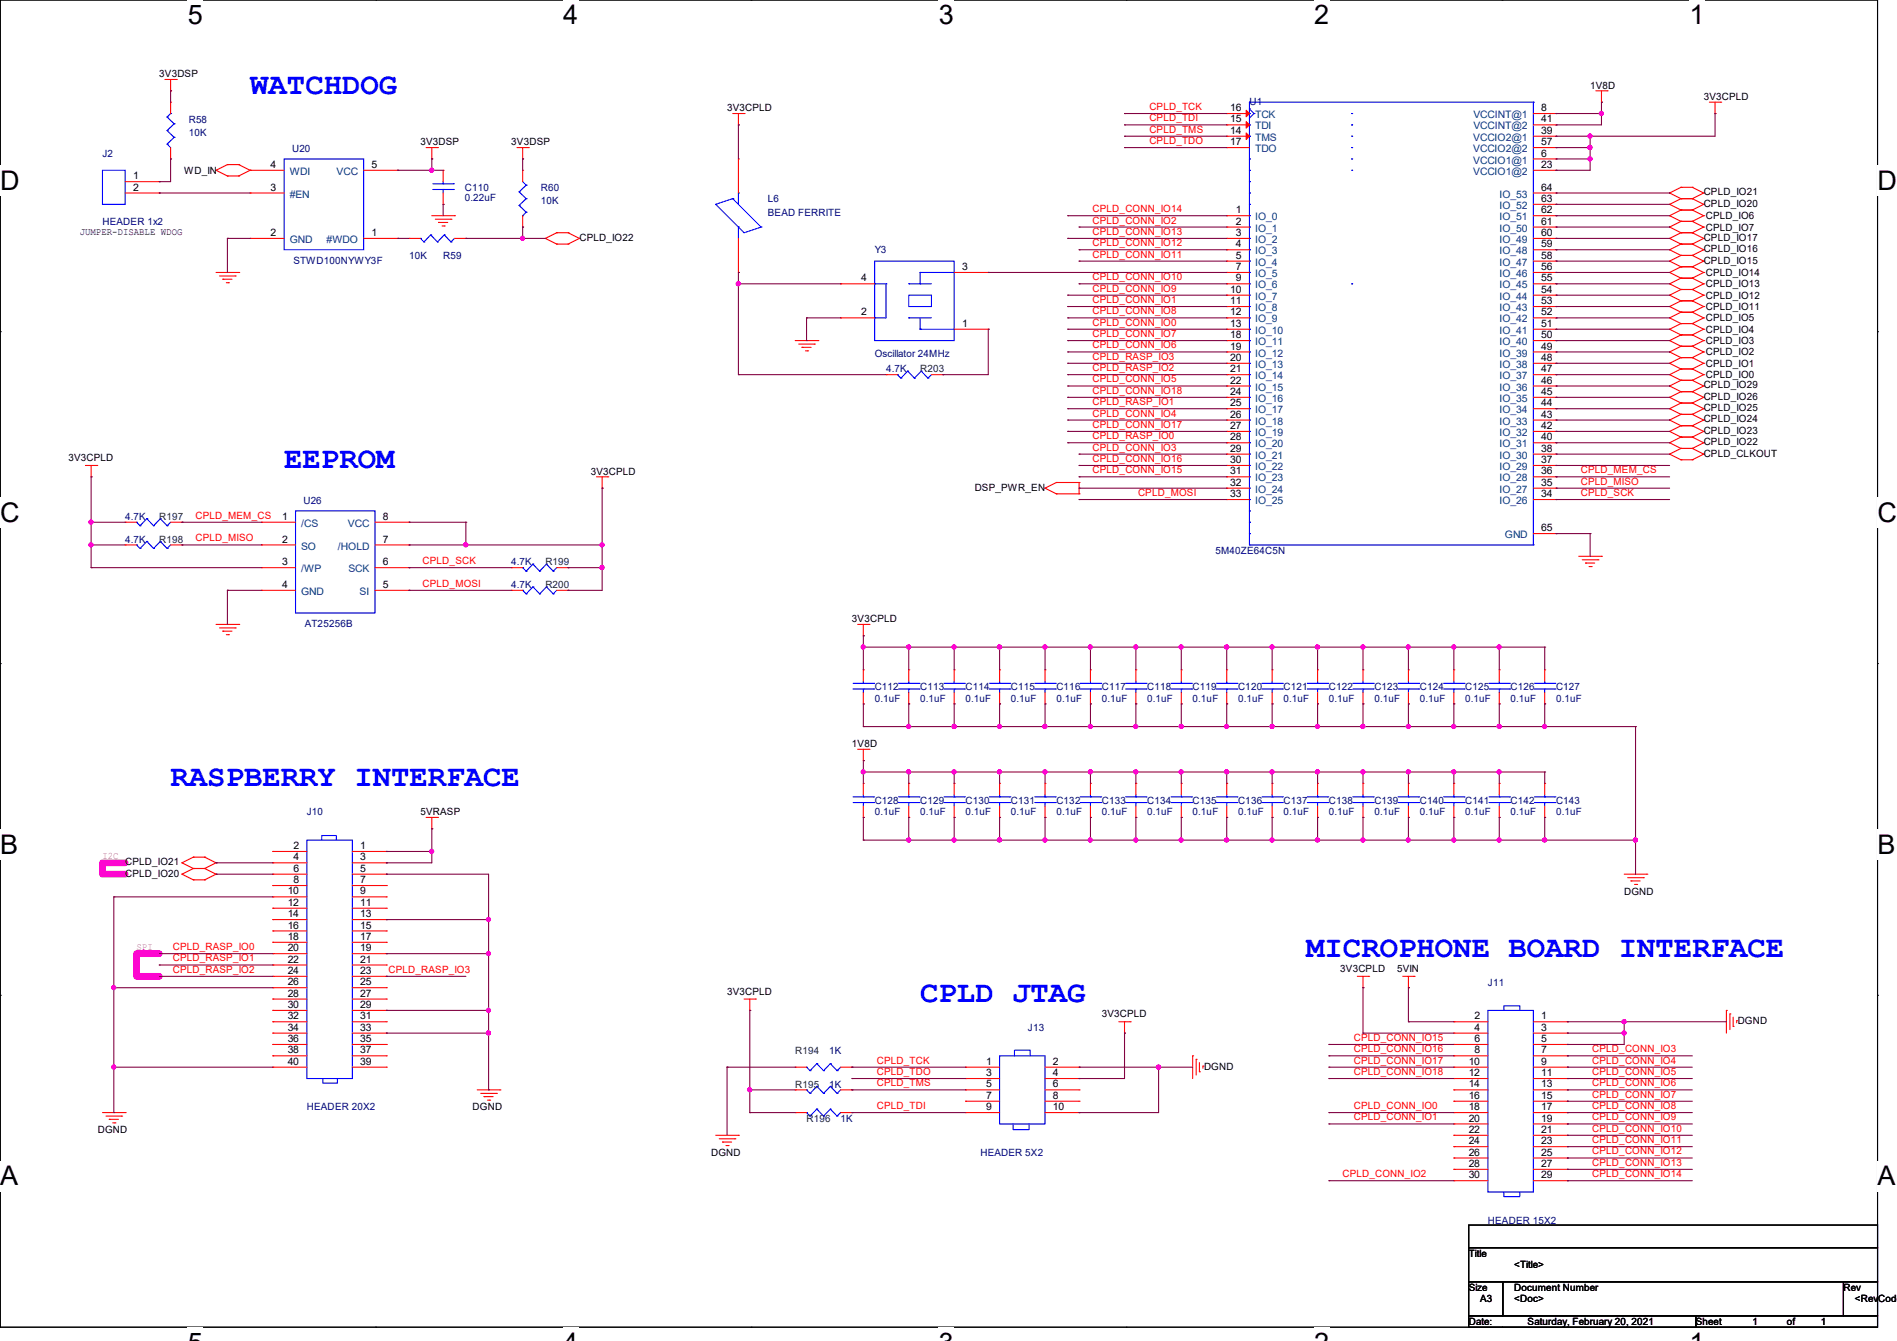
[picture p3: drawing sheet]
<svg xmlns="http://www.w3.org/2000/svg" width="297mm" height="210mm" viewBox="0 0 297 210" stroke-linecap="round" stroke-linejoin="round" font-family="sans-serif">
<defs><g id="words">
<g font-size="4.8" fill="#00f">
<text x="39.2" y="14.7">WATCHDOG</text>
<text x="44.5" y="73.4">EEPROM</text>
<text x="26.7" y="123.1">RASPBERRY INTERFACE</text>
<text x="204.5" y="149.8">MICROPHONE BOARD INTERFACE</text>
<text x="144.1" y="156.9">CPLD JTAG</text>
</g>
<g font-size="4.2">
<text x="29.4" y="3.8">5</text>
<text x="88.2" y="3.8">4</text>
<text x="147" y="3.8">3</text>
<text x="205.7" y="3.8">2</text>
<text x="264.5" y="3.8">1</text>
<text x="0" y="29.8">D</text>
<text x="294" y="29.8">D</text>
<text x="0" y="81.7">C</text>
<text x="294" y="81.7">C</text>
<text x="0" y="133.7">B</text>
<text x="294" y="133.7">B</text>
<text x="0" y="185.6">A</text>
<text x="294" y="185.6">A</text>
</g>
<g font-size="1.6">
<text x="24.9" y="12.1">3V3DSP</text>
<text x="113.8" y="17.4">3V3CPLD</text>
<text x="192.6" y="17.4">16</text>
<text x="241.3" y="17.4">8</text>
<text x="249" y="13.9">1V8D</text>
<text x="266.7" y="15.7">3V3CPLD</text>
<text x="65.8" y="22.8">3V3DSP</text>
<text x="80.1" y="22.8">3V3DSP</text>
<text x="192.6" y="21">14</text>
<text x="192.6" y="19.2">15</text>
<text x="192.6" y="22.7">17</text>
<text x="241.3" y="21">39</text>
<text x="241.3" y="19.2">41</text>
<text x="241.3" y="22.7">57</text>
<text x="20.8" y="28.1">1</text>
<text x="20.8" y="29.8">2</text>
<text x="28.8" y="27.2">WD_IN</text>
<text x="42.4" y="26.3">4</text>
<text x="42.4" y="29.8">3</text>
<text x="58.2" y="26.3">5</text>
<text x="241.3" y="24.5">6</text>
<text x="241.3" y="26.3">23</text>
<text x="241.3" y="29.8">64</text>
<text x="193.5" y="33.4">1</text>
<text x="193.5" y="35.2">2</text>
<text x="241.3" y="35.2">61</text>
<text x="241.3" y="33.4">62</text>
<text x="241.3" y="31.6">63</text>
<text x="266.7" y="30.6">CPLD_IO21</text>
<text x="266.7" y="32.4">CPLD_IO20</text>
<text x="267.1" y="34.3">CPLD_IO6</text>
<text x="12.5" y="36.8">JUMPER-DISABLE WDOG</text>
<text x="42.4" y="37">2</text>
<text x="58.2" y="37">1</text>
<text x="90.7" y="37.7">CPLD_IO22</text>
<text x="193.5" y="37">3</text>
<text x="193.5" y="38.7">4</text>
<text x="193.5" y="40.5">5</text>
<text x="241.3" y="40.5">58</text>
<text x="241.3" y="38.7">59</text>
<text x="241.3" y="37">60</text>
<text x="266.7" y="37.7">CPLD_IO17</text>
<text x="266.7" y="41.3">CPLD_IO15</text>
<text x="266.7" y="39.5">CPLD_IO16</text>
<text x="267.1" y="36.1">CPLD_IO7</text>
<text x="134.8" y="44.1">4</text>
<text x="150.6" y="42.3">3</text>
<text x="192.6" y="45.8">10</text>
<text x="192.6" y="47.6">11</text>
<text x="193.5" y="42.3">7</text>
<text x="193.5" y="44.1">9</text>
<text x="241.3" y="47.6">53</text>
<text x="241.3" y="45.8">54</text>
<text x="241.3" y="44.1">55</text>
<text x="241.3" y="42.3">56</text>
<text x="267.1" y="46.8">CPLD_IO12</text>
<text x="267.1" y="45">CPLD_IO13</text>
<text x="267.1" y="43.2">CPLD_IO14</text>
<text x="134.8" y="49.4">2</text>
<text x="150.6" y="51.2">1</text>
<text x="192.6" y="49.4">12</text>
<text x="192.6" y="51.2">13</text>
<text x="192.6" y="53">18</text>
<text x="241.3" y="53">50</text>
<text x="241.3" y="51.2">51</text>
<text x="241.3" y="49.4">52</text>
<text x="267.1" y="48.6">CPLD_IO11</text>
<text x="267.1" y="52.1">CPLD_IO4</text>
<text x="267.1" y="50.3">CPLD_IO5</text>
<text x="267.1" y="53.9">CPLD_IO3</text>
<text x="192.6" y="54.7">19</text>
<text x="192.6" y="56.5">20</text>
<text x="192.6" y="58.3">21</text>
<text x="241.3" y="58.3">47</text>
<text x="241.3" y="56.5">48</text>
<text x="241.3" y="54.7">49</text>
<text x="267.1" y="59.2">CPLD_IO0</text>
<text x="267.1" y="57.4">CPLD_IO1</text>
<text x="267.1" y="55.7">CPLD_IO2</text>
<text x="192.6" y="60.1">22</text>
<text x="192.6" y="61.8">24</text>
<text x="192.6" y="63.6">25</text>
<text x="192.6" y="65.4">26</text>
<text x="241.3" y="65.4">43</text>
<text x="241.3" y="63.6">44</text>
<text x="241.3" y="61.8">45</text>
<text x="241.3" y="60.1">46</text>
<text x="266.7" y="60.8">CPLD_IO29</text>
<text x="266.7" y="62.6">CPLD_IO26</text>
<text x="266.7" y="64.4">CPLD_IO25</text>
<text x="192.6" y="67.2">27</text>
<text x="192.6" y="69">28</text>
<text x="192.6" y="70.7">29</text>
<text x="241.3" y="70.7">38</text>
<text x="241.3" y="69">40</text>
<text x="241.3" y="67.2">42</text>
<text x="266.7" y="71.5">CPLD_CLKOUT</text>
<text x="266.7" y="69.7">CPLD_IO22</text>
<text x="266.7" y="67.9">CPLD_IO23</text>
<text x="266.7" y="66.2">CPLD_IO24</text>
<text x="10.7" y="72.2">3V3CPLD</text>
<text x="92.5" y="74.3">3V3CPLD</text>
<text x="152.6" y="76.8">DSP_PWR_EN</text>
<text x="192.6" y="72.5">30</text>
<text x="192.6" y="74.3">31</text>
<text x="192.6" y="76.1">32</text>
<text x="192.6" y="77.9">33</text>
<text x="241.3" y="77.9">34</text>
<text x="241.3" y="76.1">35</text>
<text x="241.3" y="74.3">36</text>
<text x="241.3" y="72.5">37</text>
<text x="44.2" y="81.4">1</text>
<text x="59.9" y="81.4">8</text>
<text x="241.3" y="83.2">65</text>
<text x="44.2" y="85">2</text>
<text x="44.2" y="88.5">3</text>
<text x="59.9" y="88.5">6</text>
<text x="59.9" y="85">7</text>
<text x="44.2" y="92.1">4</text>
<text x="59.9" y="92.1">5</text>
<text x="133.4" y="97.4">3V3CPLD</text>
<text x="133.4" y="117">1V8D</text>
<text x="65.8" y="127.7">5VRASP</text>
<text x="19.6" y="137.3">CPLD_IO20</text>
<text x="19.6" y="135.5">CPLD_IO21</text>
<text x="45.9" y="133">2</text>
<text x="45.9" y="134.7">4</text>
<text x="45.9" y="136.5">6</text>
<text x="56.4" y="133">1</text>
<text x="56.4" y="134.7">3</text>
<text x="56.4" y="136.5">5</text>
<text x="45" y="140.1">10</text>
<text x="45" y="141.9">12</text>
<text x="45" y="143.6">14</text>
<text x="45.9" y="138.3">8</text>
<text x="56.4" y="138.3">7</text>
<text x="56.4" y="140.1">9</text>
<text x="56.4" y="141.9">11</text>
<text x="56.4" y="143.6">13</text>
<text x="254.3" y="140.1">DGND</text>
<text x="45" y="145.4">16</text>
<text x="45" y="147.2">18</text>
<text x="45" y="149">20</text>
<text x="56.4" y="145.4">15</text>
<text x="56.4" y="147.2">17</text>
<text x="56.4" y="149">19</text>
<text x="45" y="150.8">22</text>
<text x="45" y="152.5">24</text>
<text x="45" y="154.3">26</text>
<text x="56.4" y="150.8">21</text>
<text x="56.4" y="152.5">23</text>
<text x="56.4" y="154.3">25</text>
<text x="113.8" y="155.8">3V3CPLD</text>
<text x="209.8" y="152.2">3V3CPLD</text>
<text x="218.7" y="152.2">5VIN</text>
<text x="45" y="156.1">28</text>
<text x="45" y="157.9">30</text>
<text x="45" y="159.6">32</text>
<text x="45" y="161.4">34</text>
<text x="56.4" y="156.1">27</text>
<text x="56.4" y="157.9">29</text>
<text x="56.4" y="159.6">31</text>
<text x="56.4" y="161.4">33</text>
<text x="172.5" y="159.3">3V3CPLD</text>
<text x="230.8" y="159.6">2</text>
<text x="230.8" y="161.4">4</text>
<text x="241.3" y="159.6">1</text>
<text x="241.3" y="161.4">3</text>
<text x="272.1" y="160.4">DGND</text>
<text x="45" y="163.2">36</text>
<text x="45" y="165">38</text>
<text x="45" y="166.8">40</text>
<text x="56.4" y="163.2">35</text>
<text x="56.4" y="165">37</text>
<text x="56.4" y="166.8">39</text>
<text x="154.4" y="166.8">1</text>
<text x="164.8" y="166.8">2</text>
<text x="188.5" y="167.5">DGND</text>
<text x="230" y="166.8">10</text>
<text x="230.8" y="163.2">6</text>
<text x="230.8" y="165">8</text>
<text x="241.3" y="163.2">5</text>
<text x="241.3" y="165">7</text>
<text x="241.3" y="166.8">9</text>
<text x="74" y="173.9">DGND</text>
<text x="154.4" y="168.5">3</text>
<text x="154.4" y="170.3">5</text>
<text x="154.4" y="172.1">7</text>
<text x="154.4" y="173.9">9</text>
<text x="164.8" y="168.5">4</text>
<text x="164.8" y="170.3">6</text>
<text x="164.8" y="172.1">8</text>
<text x="164.8" y="173.9">10</text>
<text x="230" y="168.5">12</text>
<text x="230" y="170.3">14</text>
<text x="230" y="172.1">16</text>
<text x="230" y="173.9">18</text>
<text x="241.3" y="168.5">11</text>
<text x="241.3" y="170.3">13</text>
<text x="241.3" y="172.1">15</text>
<text x="241.3" y="173.9">17</text>
<text x="15.3" y="177.5">DGND</text>
<text x="230" y="175.6">20</text>
<text x="230" y="177.4">22</text>
<text x="230" y="179.2">24</text>
<text x="241.3" y="175.6">19</text>
<text x="241.3" y="177.4">21</text>
<text x="241.3" y="179.2">23</text>
<text x="111.3" y="181">DGND</text>
<text x="230" y="181">26</text>
<text x="230" y="182.8">28</text>
<text x="230" y="184.5">30</text>
<text x="241.3" y="181">25</text>
<text x="241.3" y="182.8">27</text>
<text x="241.3" y="184.5">29</text>
<text x="230" y="196.8">Title</text>
<text x="230" y="202.2">Size</text>
<text x="231.7" y="204">A3</text>
<text x="237.1" y="202.2">Document Number</text>
<text x="237.1" y="204">&lt;Doc&gt;</text>
<text x="237.1" y="198.6">&lt;Title&gt;</text>
<text x="288.6" y="202.2">Rev</text>
<text x="290.4" y="204">&lt;RevCode&gt;</text>
<text x="230" y="207.5">Date:</text>
<text x="239.2" y="207.5">Saturday, February 20, 2021</text>
<text x="265.5" y="207.5">Sheet</text>
<text x="274.4" y="207.5">1</text>
<text x="279.7" y="207.5">of</text>
<text x="285.1" y="207.5">1</text>
</g>
<g font-size="1.6" fill="#f00">
<text x="180" y="17.2">CPLD_TCK</text>
<text x="180" y="19">CPLD_TDI</text>
<text x="180" y="20.8">CPLD_TMS</text>
<text x="180" y="22.6">CPLD_TDO</text>
<text x="171.1" y="33.2">CPLD_CONN_IO14</text>
<text x="171.1" y="35">CPLD_CONN_IO2</text>
<text x="171.1" y="36.8">CPLD_CONN_IO13</text>
<text x="171.1" y="38.6">CPLD_CONN_IO12</text>
<text x="171.1" y="40.3">CPLD_CONN_IO11</text>
<text x="171.1" y="43.9">CPLD_CONN_IO10</text>
<text x="171.1" y="45.7">CPLD_CONN_IO9</text>
<text x="171.1" y="47.5">CPLD_CONN_IO1</text>
<text x="171.1" y="49.2">CPLD_CONN_IO8</text>
<text x="171.1" y="51">CPLD_CONN_IO0</text>
<text x="171.1" y="52.8">CPLD_CONN_IO7</text>
<text x="171.1" y="54.6">CPLD_CONN_IO6</text>
<text x="171.1" y="56.3">CPLD_RASP_IO3</text>
<text x="171.1" y="58.1">CPLD_RASP_IO2</text>
<text x="171.1" y="59.9">CPLD_CONN_IO5</text>
<text x="171.1" y="61.7">CPLD_CONN_IO18</text>
<text x="171.1" y="63.5">CPLD_RASP_IO1</text>
<text x="171.1" y="65.2">CPLD_CONN_IO4</text>
<text x="171.1" y="67">CPLD_CONN_IO17</text>
<text x="171.1" y="68.8">CPLD_RASP_IO0</text>
<text x="171.1" y="70.6">CPLD_CONN_IO3</text>
<text x="171.1" y="72.3">CPLD_CONN_IO16</text>
<text x="171.1" y="74.1">CPLD_CONN_IO15</text>
<text x="178.2" y="77.7">CPLD_MOSI</text>
<text x="247.5" y="74.1">CPLD_MEM_CS</text>
<text x="247.5" y="75.9">CPLD_MISO</text>
<text x="247.5" y="77.7">CPLD_SCK</text>
<text x="30.6" y="81.2">CPLD_MEM_CS</text>
<text x="30.6" y="84.8">CPLD_MISO</text>
<text x="66.2" y="88.3">CPLD_SCK</text>
<text x="66.2" y="91.9">CPLD_MOSI</text>
<text x="27.1" y="148.8">CPLD_RASP_IO0</text>
<text x="27.1" y="152.4">CPLD_RASP_IO2</text>
<text x="27.1" y="150.6">CPLD_RASP_IO1</text>
<text x="60.8" y="152.4">CPLD_RASP_IO3</text>
<text x="137.3" y="166.6">CPLD_TCK</text>
<text x="212" y="163">CPLD_CONN_IO15</text>
<text x="212" y="166.6">CPLD_CONN_IO17</text>
<text x="212" y="164.8">CPLD_CONN_IO16</text>
<text x="249.3" y="164.8">CPLD_CONN_IO3</text>
<text x="249.3" y="166.6">CPLD_CONN_IO4</text>
<text x="137.3" y="168.4">CPLD_TDO</text>
<text x="137.3" y="170.1">CPLD_TMS</text>
<text x="137.3" y="173.7">CPLD_TDI</text>
<text x="212" y="173.7">CPLD_CONN_IO0</text>
<text x="212" y="168.4">CPLD_CONN_IO18</text>
<text x="249.3" y="168.4">CPLD_CONN_IO5</text>
<text x="249.3" y="171.9">CPLD_CONN_IO7</text>
<text x="249.3" y="170.1">CPLD_CONN_IO6</text>
<text x="249.3" y="173.7">CPLD_CONN_IO8</text>
<text x="212" y="175.5">CPLD_CONN_IO1</text>
<text x="249.3" y="175.5">CPLD_CONN_IO9</text>
<text x="249.3" y="179">CPLD_CONN_IO11</text>
<text x="249.3" y="177.2">CPLD_CONN_IO10</text>
<text x="210.2" y="184.4">CPLD_CONN_IO2</text>
<text x="249.3" y="182.6">CPLD_CONN_IO13</text>
<text x="249.3" y="180.8">CPLD_CONN_IO12</text>
<text x="249.3" y="184.4">CPLD_CONN_IO14</text>
</g>
<g font-size="1.6" fill="#000080">
<text x="195.6" y="16.4">U1</text>
<text x="29.5" y="19.2">R58</text>
<text x="29.5" y="21.3">10K</text>
<text x="45.7" y="23.8">U20</text>
<text x="16" y="24.6">J2</text>
<text x="72.8" y="29.9">C110</text>
<text x="84.7" y="29.9">R60</text>
<text x="16" y="35.2">HEADER 1x2</text>
<text x="72.8" y="31.5">0.22uF</text>
<text x="84.7" y="32">10K</text>
<text x="120.2" y="31.7">L6</text>
<text x="120.2" y="33.8">BEAD FERRITE</text>
<text x="45.9" y="41.3">STWD100NYWY3F</text>
<text x="64.1" y="40.6">10K</text>
<text x="69.4" y="40.6">R59</text>
<text x="136.9" y="39.7">Y3</text>
<text x="136.9" y="55.8">Oscillator 24MHz</text>
<text x="138.7" y="58.3">4.7K</text>
<text x="19.6" y="81.4">4.7K</text>
<text x="47.5" y="78.9">U26</text>
<text x="19.6" y="85">4.7K</text>
<text x="80.1" y="88.6">4.7K</text>
<text x="190.3" y="86.8">5M40ZE64C5N</text>
<text x="80.1" y="92.1">4.7K</text>
<text x="47.7" y="98.2">AT25256B</text>
<text x="136.9" y="108.1">C112</text>
<text x="136.9" y="109.9">0.1uF</text>
<text x="144.1" y="108.1">C113</text>
<text x="144.1" y="109.9">0.1uF</text>
<text x="151.2" y="108.1">C114</text>
<text x="151.2" y="109.9">0.1uF</text>
<text x="158.3" y="108.1">C115</text>
<text x="158.3" y="109.9">0.1uF</text>
<text x="165.4" y="108.1">C116</text>
<text x="165.4" y="109.9">0.1uF</text>
<text x="172.5" y="108.1">C117</text>
<text x="172.5" y="109.9">0.1uF</text>
<text x="179.6" y="108.1">C118</text>
<text x="179.6" y="109.9">0.1uF</text>
<text x="186.7" y="108.1">C119</text>
<text x="186.7" y="109.9">0.1uF</text>
<text x="193.8" y="108.1">C120</text>
<text x="193.8" y="109.9">0.1uF</text>
<text x="201" y="108.1">C121</text>
<text x="201" y="109.9">0.1uF</text>
<text x="208.1" y="108.1">C122</text>
<text x="208.1" y="109.9">0.1uF</text>
<text x="215.2" y="108.1">C123</text>
<text x="215.2" y="109.9">0.1uF</text>
<text x="222.3" y="108.1">C124</text>
<text x="222.3" y="109.9">0.1uF</text>
<text x="229.4" y="108.1">C125</text>
<text x="229.4" y="109.9">0.1uF</text>
<text x="236.5" y="108.1">C126</text>
<text x="236.5" y="109.9">0.1uF</text>
<text x="243.6" y="108.1">C127</text>
<text x="243.6" y="109.9">0.1uF</text>
<text x="136.9" y="125.9">C128</text>
<text x="144.1" y="125.9">C129</text>
<text x="151.2" y="125.9">C130</text>
<text x="158.3" y="125.9">C131</text>
<text x="165.4" y="125.9">C132</text>
<text x="172.5" y="125.9">C133</text>
<text x="179.6" y="125.9">C134</text>
<text x="186.7" y="125.9">C135</text>
<text x="193.8" y="125.9">C136</text>
<text x="201" y="125.9">C137</text>
<text x="208.1" y="125.9">C138</text>
<text x="215.2" y="125.9">C139</text>
<text x="222.3" y="125.9">C140</text>
<text x="229.4" y="125.9">C141</text>
<text x="236.5" y="125.9">C142</text>
<text x="243.6" y="125.9">C143</text>
<text x="48" y="127.7">J10</text>
<text x="136.9" y="127.7">0.1uF</text>
<text x="144.1" y="127.7">0.1uF</text>
<text x="151.2" y="127.7">0.1uF</text>
<text x="158.3" y="127.7">0.1uF</text>
<text x="165.4" y="127.7">0.1uF</text>
<text x="172.5" y="127.7">0.1uF</text>
<text x="179.6" y="127.7">0.1uF</text>
<text x="186.7" y="127.7">0.1uF</text>
<text x="193.8" y="127.7">0.1uF</text>
<text x="201" y="127.7">0.1uF</text>
<text x="208.1" y="127.7">0.1uF</text>
<text x="215.2" y="127.7">0.1uF</text>
<text x="222.3" y="127.7">0.1uF</text>
<text x="229.4" y="127.7">0.1uF</text>
<text x="236.5" y="127.7">0.1uF</text>
<text x="243.6" y="127.7">0.1uF</text>
<text x="233" y="154.3">J11</text>
<text x="161" y="161.5">J13</text>
<text x="129.8" y="165">1K</text>
<text x="48" y="173.9">HEADER 20X2</text>
<text x="129.8" y="170.3">1K</text>
<text x="131.6" y="175.7">1K</text>
<text x="153.5" y="181">HEADER 5X2</text>
<text x="233" y="191.7">HEADER 15X2</text>
</g>
<g font-size="1.6" fill="#004080">
<text x="196.5" y="22.1">TMS</text>
<text x="196.5" y="20.3">TDI</text>
<text x="196.5" y="18.5">TCK</text>
<text x="196.5" y="23.8">TDO</text>
<text x="230.7" y="22.1">VCCIO2@1</text>
<text x="230.7" y="23.8">VCCIO2@2</text>
<text x="230.7" y="18.5">VCCINT@1</text>
<text x="230.7" y="20.3">VCCINT@2</text>
<text x="45.4" y="27.4">WDI</text>
<text x="52.7" y="27.4">VCC</text>
<text x="230.7" y="25.6">VCCIO1@1</text>
<text x="230.7" y="27.4">VCCIO1@2</text>
<text x="45.4" y="30.9">#EN</text>
<text x="196.5" y="34.5">IO_0</text>
<text x="234.8" y="34.5">IO_51</text>
<text x="234.8" y="32.7">IO_52</text>
<text x="234.8" y="30.9">IO_53</text>
<text x="45.4" y="38.1">GND</text>
<text x="51.1" y="38.1">#WDO</text>
<text x="196.5" y="36.3">IO_1</text>
<text x="196.5" y="38.1">IO_2</text>
<text x="196.5" y="39.8">IO_3</text>
<text x="196.5" y="41.6">IO_4</text>
<text x="234.8" y="41.6">IO_47</text>
<text x="234.8" y="39.8">IO_48</text>
<text x="234.8" y="38.1">IO_49</text>
<text x="234.8" y="36.3">IO_50</text>
<text x="196.5" y="43.4">IO_5</text>
<text x="196.5" y="45.2">IO_6</text>
<text x="196.5" y="46.9">IO_7</text>
<text x="234.8" y="46.9">IO_44</text>
<text x="234.8" y="45.2">IO_45</text>
<text x="234.8" y="43.4">IO_46</text>
<text x="196.5" y="48.7">IO_8</text>
<text x="196.5" y="50.5">IO_9</text>
<text x="196.5" y="52.3">IO_10</text>
<text x="234.8" y="52.3">IO_41</text>
<text x="234.8" y="50.5">IO_42</text>
<text x="234.8" y="48.7">IO_43</text>
<text x="196.5" y="54.1">IO_11</text>
<text x="196.5" y="55.8">IO_12</text>
<text x="196.5" y="57.6">IO_13</text>
<text x="196.5" y="59.4">IO_14</text>
<text x="234.8" y="59.4">IO_37</text>
<text x="234.8" y="57.6">IO_38</text>
<text x="234.8" y="55.8">IO_39</text>
<text x="234.8" y="54.1">IO_40</text>
<text x="196.5" y="61.2">IO_15</text>
<text x="196.5" y="63">IO_16</text>
<text x="196.5" y="64.7">IO_17</text>
<text x="234.8" y="64.7">IO_34</text>
<text x="234.8" y="63">IO_35</text>
<text x="234.8" y="61.2">IO_36</text>
<text x="196.5" y="66.5">IO_18</text>
<text x="196.5" y="68.3">IO_19</text>
<text x="196.5" y="70.1">IO_20</text>
<text x="196.5" y="71.8">IO_21</text>
<text x="234.8" y="71.8">IO_30</text>
<text x="234.8" y="70.1">IO_31</text>
<text x="234.8" y="68.3">IO_32</text>
<text x="234.8" y="66.5">IO_33</text>
<text x="196.5" y="73.6">IO_22</text>
<text x="196.5" y="75.4">IO_23</text>
<text x="196.5" y="77.2">IO_24</text>
<text x="234.8" y="77.2">IO_27</text>
<text x="234.8" y="75.4">IO_28</text>
<text x="234.8" y="73.6">IO_29</text>
<text x="47.2" y="82.5">/CS</text>
<text x="54.5" y="82.5">VCC</text>
<text x="196.5" y="79">IO_25</text>
<text x="234.8" y="79">IO_26</text>
<text x="47.2" y="86.1">SO</text>
<text x="47.2" y="89.6">/WP</text>
<text x="52.9" y="86.1">/HOLD</text>
<text x="54.6" y="89.6">SCK</text>
<text x="235.6" y="84.3">GND</text>
<text x="47.2" y="93.2">GND</text>
<text x="56.3" y="93.2">SI</text>
</g>
<g font-size="1.6" fill="#004040">
<text x="144.1" y="58.3">R203</text>
<text x="24.9" y="81.4">R197</text>
<text x="24.9" y="85">R198</text>
<text x="85.4" y="88.6">R199</text>
<text x="85.4" y="92.1">R200</text>
<text x="124.5" y="165">R194</text>
<text x="124.5" y="170.3">R195</text>
<text x="126.3" y="175.7">R196</text>
</g>
<g font-size="1.6" fill="#f0f">
<text x="16" y="134.6">I2C</text>
<text x="21.4" y="148.8">SPI</text>
</g>
</g></defs>
<path d="M0 0h294v207.9h-294z" fill="none" stroke="#000" stroke-width=".17"/>
<g fill="#fff">
<path d="M29.4 0h2.4v4.7h-2.4z"/>
<path d="M29.4 207.9h2.4v2.1h-2.4z"/>
</g>
<path d="M58.8 0h.1M58.8 207.9h.1" fill="none" stroke="#000" stroke-width=".17"/>
<g fill="#fff">
<path d="M88.2 0h2.4v4.7h-2.4z"/>
<path d="M88.2 207.9h2.4v2.1h-2.4z"/>
</g>
<path d="M117.6 0h.1M117.6 207.9h.1" fill="none" stroke="#000" stroke-width=".17"/>
<g fill="#fff">
<path d="M147 0h2.4v4.7h-2.4z"/>
<path d="M147 207.9h2.4v2.1h-2.4z"/>
</g>
<path d="M176.4 0h.1M176.4 207.9h.1" fill="none" stroke="#000" stroke-width=".17"/>
<g fill="#fff">
<path d="M205.7 0h2.4v4.7h-2.4z"/>
<path d="M205.7 207.9h2.4v2.1h-2.4z"/>
</g>
<path d="M235.2 0h.1M235.2 207.9h.1" fill="none" stroke="#000" stroke-width=".17"/>
<g fill="#fff">
<path d="M264.5 0h2.4v4.7h-2.4z"/>
<path d="M264.5 207.9h2.4v2.1h-2.4z"/>
<path d="M0 26h3.1v4.7h-3.1z"/>
<path d="M294 26h3v4.7h-3z"/>
<path d="M0 77.9h3.1v4.7h-3.1z"/>
<path d="M294 77.9h3v4.7h-3z"/>
</g>
<path d="M0 51.9h.1M294 51.9h.1" fill="none" stroke="#000" stroke-width=".17"/>
<g fill="#fff">
<path d="M0 129.9h2.9v4.7h-2.9z"/>
<path d="M294 129.9h2.8v4.7h-2.8z"/>
</g>
<path d="M0 103.9h.1M294 103.9h.1" fill="none" stroke="#000" stroke-width=".17"/>
<g fill="#fff">
<path d="M0 181.8h2.9v4.8h-2.9z"/>
<path d="M293.9 181.8h2.9v4.8h-2.9z"/>
</g>
<path d="M0 155.9h.1M294 155.9h.1M230 191.9h64v3.5h-64zM230 195.4h64v5.3h-64zM230 200.7h5.3v5.4h-5.3zM230 206.1h35.5v1.8h-35.5zM235.3 200.7h53.3v5.4h-53.3zM265.5 206.1h28.5v1.8h-28.5zM288.6 200.7h5.4v5.4h-5.4z" fill="none" stroke="#000" stroke-width=".17"/>
<path d="M19.6 135.1h-3.6v1.8h3.6M24.9 149.4h-3.5v3.5h3.5" fill="none" stroke="#f0f" stroke-width="1.1"/>
<g fill="none" stroke="#f00" stroke-width=".17">
<path d="M25.8 12.4h1.8M26.7 14.2h.1M26.7 16h.1M26.7 12.4v1.8M26.7 16v1.8M27.6 12.4h.1M114.7 17.8h1.8M115.6 19.6h.1M115.6 17.8v1.8M116.5 17.8h.1M192.1 19.6h.1M192.1 17.8h.1"/>
<path d="M192.1 17.8h3.5M192.1 19.6h3.5M240.1 17.8h3.5M240.1 19.6h3.5M243.6 17.8h.1M243.6 19.6h.1M249.9 14.2h1.7M250.7 16h.1M250.7 14.2v1.8M251.6 14.2h.1M267.6 16h1.8M268.5 17.8h.1"/>
<path d="M268.5 16v1.8M269.4 16h.1M19.6 30.2h5.3M19.6 28.4h5.3M24.9 28.4h.1M24.9 30.2h.1M26.7 24.9h.1M26.7 23.1v1.8M33.8 26.7h.1M33.8 26.7l1.8 .9M35.6 25.8h.1M35.6 27.6h.1"/>
<path d="M35.6 25.8l-1.8 .9M35.6 25.8h1.8M35.6 27.6h1.8M37.4 25.8h.1M37.4 27.6h.1M37.4 25.8l1.8 .9M39.2 26.7h.1M39.2 37.3h.1M39.2 30.2h.1M39.2 26.7l-1.8 .9M39.2 37.3h5.3M39.2 26.7h5.3"/>
<path d="M39.2 30.2h5.3M56.9 37.3h5.4M56.9 26.7h5.4M62.3 26.7h.1M62.3 37.3h.1M64.1 37.3h.1M64.1 37.3h1.7M66.7 23.1h1.8M67.6 24.9h.1M67.6 23.1v1.8M67.6 33.8h3.6M68.2 34.3h2.4"/>
<path d="M68.5 23.1h.1M68.7 34.8h.1M68.7 34.8h1.4M69.2 35.4h.4M69.4 26.7h.1M69.4 32h.1M69.4 26.7v1.7M69.4 30.2v1.8M69.6 35.4h.1M70.6 34.3h.1M71.2 33.8h.1M71.2 37.3h1.7"/>
<path d="M72.9 37.3h.1M80.9 23.1h1.8M81.8 24.9h.1M81.8 26.7h.1M81.8 35.6h.1M81.8 23.1v1.8M81.8 26.7v1.7M81.8 33.8v1.8M82.7 23.1h.1M85.4 37.3h.1M85.4 37.3l1.8 .9M87.2 38.2h.1"/>
<path d="M87.2 36.4h.1M87.2 38.2h1.7M87.2 36.4h1.7M87.2 36.4l-1.8 .9M88.9 38.2h.1M88.9 36.4h.1M88.9 36.4l1.8 .9M90.7 37.3h.1M90.7 37.3l-1.8 .9M115.6 24.9h.1M115.6 24.9v5.3M115.6 37.3v5.4"/>
<path d="M192.1 33.8h.1M192.1 35.6h.1M192.1 37.3h.1M192.1 39.1h.1M192.1 21.3h.1M192.1 23.1h.1M192.1 33.8h3.5M192.1 23.1h3.5M192.1 37.3h3.5M192.1 35.6h3.5M192.1 39.1h3.5M192.1 21.3h3.5"/>
<path d="M240.1 33.8h3.5M240.1 23.1h3.5M240.1 37.3h3.5M240.1 26.7h3.5M240.1 30.2h3.5M240.1 35.6h3.5M240.1 39.1h3.5M240.1 24.9h3.5M240.1 21.3h3.5M240.1 32h3.5M243.6 24.9h.1M243.6 26.7h.1"/>
<path d="M243.6 21.3h.1M243.6 23.1h.1M243.6 39.1h.1M243.6 37.3h.1M243.6 35.6h.1M243.6 33.8h.1M243.6 32h.1M243.6 30.2h.1M261.4 37.3h.1M261.4 33.8h.1M261.4 35.6h.1M261.4 39.1h.1"/>
<path d="M261.4 30.2h.1M261.4 32h.1M261.4 37.3l1.8 .9M261.4 33.8l1.8 .9M261.4 35.6l1.8 .8M261.4 39.1l1.8 .9M261.4 30.2l1.8 .9M261.4 32l1.8 .9M263.2 38.2h.1M263.2 36.4h.1M263.2 32.9h.1M263.2 34.7h.1"/>
<path d="M263.2 31.1h.1M263.2 29.3h.1M263.2 38.2h1.8M263.2 36.4l-1.8 .9M263.2 36.4h1.8M263.2 32.9l-1.8 .9M263.2 32.9h1.8M263.2 34.7h1.8M263.2 34.7l-1.8 .9M263.2 38.2l-1.8 .9M263.2 31.1h1.8M263.2 29.3l-1.8 .9"/>
<path d="M263.2 29.3h1.8M263.2 31.1l-1.8 .9M265 38.2h.1M265 36.4h.1M265 32.9h.1M265 34.7h.1M265 31.1h.1M265 29.3h.1M265 36.4l1.7 .9M265 32.9l1.7 .9M265 34.7l1.7 .9M265 38.2l1.7 .9"/>
<path d="M265 29.3l1.7 .9M265 31.1l1.7 .9M266.7 37.3h.1M266.7 33.8h.1M266.7 35.6h.1M266.7 39.1h.1M266.7 30.2h.1M266.7 32h.1M266.7 37.3l-1.7 .9M266.7 33.8l-1.7 .9M266.7 35.6l-1.7 .8M266.7 39.1l-1.7 .9"/>
<path d="M266.7 30.2l-1.7 .9M266.7 32l-1.7 .9M33.8 42.7h3.6M34.4 43.2h2.4M34.9 43.7h.1M34.9 43.7h1.4M35.4 44.3h.4M35.8 44.3h.1M36.8 43.2h.1M37.4 42.7h.1M115.6 42.7h.1M124.5 53.3h3.6"/>
<path d="M125.1 53.9h2.4M125.6 54.4h.1M125.6 54.4h1.4M126.1 54.9h.3M126.4 54.9h.1M127.5 53.9h.1M128.1 53.3h.1M131.6 49.8h.1M131.6 44.4h.1M131.6 49.8h5.3M131.6 44.4h5.3M138.7 58.7h.1"/>
<path d="M138.7 58.7h1.8M145.8 58.7h1.8M147.6 58.7h.1M149.4 42.7h5.3M149.4 51.6h5.3M154.7 51.6h.1M154.7 42.7h.1M192.1 40.9h.1M192.1 42.7h.1M192.1 44.4h.1M192.1 46.2h.1M192.1 48h.1"/>
<path d="M192.1 49.8h.1M192.1 51.6h.1M192.1 53.3h.1M192.1 55.1h.1M192.1 56.9h.1M192.1 58.7h.1M192.1 42.7h3.5M192.1 53.3h3.5M192.1 51.6h3.5M192.1 49.8h3.5M192.1 44.4h3.5M192.1 58.7h3.5"/>
<path d="M192.1 40.9h3.5M192.1 46.2h3.5M192.1 48h3.5M192.1 55.1h3.5M192.1 56.9h3.5M240.1 42.7h3.5M240.1 53.3h3.5M240.1 51.6h3.5M240.1 49.8h3.5M240.1 44.4h3.5M240.1 58.7h3.5M240.1 40.9h3.5"/>
<path d="M240.1 46.2h3.5M240.1 48h3.5M240.1 55.1h3.5M240.1 56.9h3.5M243.6 58.7h.1M243.6 56.9h.1M243.6 55.1h.1M243.6 53.3h.1M243.6 51.6h.1M243.6 49.8h.1M243.6 48h.1M243.6 46.2h.1"/>
<path d="M243.6 44.4h.1M243.6 42.7h.1M243.6 40.9h.1M261.4 46.2h.1M261.4 58.7h.1M261.4 56.9h.1M261.4 55.1h.1M261.4 44.4h.1M261.4 48h.1M261.4 42.7h.1M261.4 51.6h.1M261.4 49.8h.1"/>
<path d="M261.4 53.3h.1M261.4 40.9h.1M261.4 46.2l1.8 .9M261.4 58.7l1.8 .9M261.4 56.9l1.8 .9M261.4 55.1l1.8 .9M261.4 44.4l1.8 .9M261.4 48l1.8 .9M261.4 42.7l1.8 .9M261.4 51.6l1.8 .9M261.4 49.8l1.8 .9M261.4 53.3l1.8 .9"/>
<path d="M261.4 40.9l1.8 .9M263.2 45.3h.1M263.2 47.1h.1M263.2 57.8h.1M263.2 59.6h.1M263.2 56h.1M263.2 54.2h.1M263.2 43.6h.1M263.2 48.9h.1M263.2 41.8h.1M263.2 50.7h.1M263.2 52.5h.1"/>
<path d="M263.2 40h.1M263.2 45.3l-1.8 .9M263.2 45.3h1.8M263.2 47.1h1.8M263.2 57.8l-1.8 .9M263.2 57.8h1.8M263.2 59.6h1.8M263.2 56l-1.8 .9M263.2 56h1.8M263.2 54.2l-1.8 .9M263.2 54.2h1.8M263.2 43.6l-1.8 .8"/>
<path d="M263.2 43.6h1.8M263.2 47.1l-1.8 .9M263.2 48.9h1.8M263.2 41.8l-1.8 .9M263.2 41.8h1.8M263.2 50.7l-1.8 .9M263.2 50.7h1.8M263.2 52.5h1.8M263.2 48.9l-1.8 .9M263.2 52.5l-1.8 .8M263.2 59.6l-1.8 .9M263.2 40l-1.8 .9"/>
<path d="M263.2 40h1.8M265 45.3h.1M265 47.1h.1M265 57.8h.1M265 59.6h.1M265 56h.1M265 54.2h.1M265 43.6h.1M265 48.9h.1M265 41.8h.1M265 50.7h.1M265 52.5h.1"/>
<path d="M265 40h.1M265 45.3l1.7 .9M265 57.8l1.7 .9M265 56l1.7 .9M265 54.2l1.7 .9M265 43.6l1.7 .8M265 47.1l1.7 .9M265 41.8l1.7 .9M265 50.7l1.7 .9M265 48.9l1.7 .9M265 52.5l1.7 .8M265 59.6l1.7 .9"/>
<path d="M265 40l1.7 .9M266.7 46.2h.1M266.7 58.7h.1M266.7 56.9h.1M266.7 55.1h.1M266.7 44.4h.1M266.7 48h.1M266.7 42.7h.1M266.7 51.6h.1M266.7 49.8h.1M266.7 53.3h.1M266.7 40.9h.1"/>
<path d="M266.7 46.2l-1.7 .9M266.7 58.7l-1.7 .9M266.7 56.9l-1.7 .9M266.7 55.1l-1.7 .9M266.7 44.4l-1.7 .9M266.7 48l-1.7 .9M266.7 42.7l-1.7 .9M266.7 51.6l-1.7 .9M266.7 49.8l-1.7 .9M266.7 53.3l-1.7 .9M266.7 40.9l-1.7 .9M13.4 72.9h1.8"/>
<path d="M14.3 74.7h.1M14.3 72.9v1.8M15.2 72.9h.1M93.4 74.7h1.8M94.3 76.5h.1M94.3 74.7v1.8M95.2 74.7h.1M163.6 76.5h.1M163.6 76.5l1.8 .8M165.4 77.3h.1M165.4 75.6h.1M165.4 77.3h3.6"/>
<path d="M165.4 75.6l-1.8 .9M165.4 75.6h3.6M169 75.6h.1M169 77.3h.1M169 75.6v1.7M192.1 60.5h.1M192.1 62.2h.1M192.1 64h.1M192.1 65.8h.1M192.1 67.6h.1M192.1 69.3h.1M192.1 71.1h.1"/>
<path d="M192.1 72.9h.1M192.1 74.7h.1M192.1 76.5h.1M192.1 78.2h.1M192.1 74.7h3.5M192.1 72.9h3.5M192.1 60.5h3.5M192.1 62.2h3.5M192.1 64h3.5M192.1 65.8h3.5M192.1 67.6h3.5M192.1 69.3h3.5"/>
<path d="M192.1 71.1h3.5M192.1 76.5h3.5M192.1 78.2h3.5M240.1 74.7h3.5M240.1 72.9h3.5M240.1 60.5h3.5M240.1 62.2h3.5M240.1 64h3.5M240.1 65.8h3.5M240.1 67.6h3.5M240.1 69.3h3.5M240.1 71.1h3.5"/>
<path d="M240.1 76.5h3.5M240.1 78.2h3.5M243.6 78.2h.1M243.6 76.5h.1M243.6 74.7h.1M243.6 72.9h.1M243.6 71.1h.1M243.6 69.3h.1M243.6 67.6h.1M243.6 65.8h.1M243.6 64h.1M243.6 62.2h.1"/>
<path d="M243.6 60.5h.1M261.4 71.1h.1M261.4 60.5h.1M261.4 69.3h.1M261.4 67.6h.1M261.4 62.2h.1M261.4 65.8h.1M261.4 64h.1M261.4 71.1l1.8 .9M261.4 60.5l1.8 .8M261.4 69.3l1.8 .9M261.4 67.6l1.8 .9"/>
<path d="M261.4 62.2l1.8 .9M261.4 65.8l1.8 .9M261.4 64l1.8 .9M263.2 72h.1M263.2 70.2h.1M263.2 61.3h.1M263.2 68.5h.1M263.2 66.7h.1M263.2 63.1h.1M263.2 64.9h.1M263.2 72h1.8M263.2 70.2l-1.8 .9"/>
<path d="M263.2 70.2h1.8M263.2 61.3h1.8M263.2 68.5l-1.8 .8M263.2 68.5h1.8M263.2 66.7l-1.8 .9M263.2 66.7h1.8M263.2 63.1h1.8M263.2 61.3l-1.8 .9M263.2 64.9l-1.8 .9M263.2 64.9h1.8M263.2 63.1l-1.8 .9M265 72h.1"/>
<path d="M265 70.2h.1M265 61.3h.1M265 68.5h.1M265 66.7h.1M265 63.1h.1M265 64.9h.1M265 70.2l1.7 .9M265 68.5l1.7 .8M265 66.7l1.7 .9M265 61.3l1.7 .9M265 64.9l1.7 .9M265 63.1l1.7 .9"/>
<path d="M266.7 71.1h.1M266.7 60.5h.1M266.7 69.3h.1M266.7 67.6h.1M266.7 62.2h.1M266.7 65.8h.1M266.7 64h.1M266.7 71.1l-1.7 .9M266.7 60.5l-1.7 .8M266.7 69.3l-1.7 .9M266.7 67.6l-1.7 .9M266.7 62.2l-1.7 .9"/>
<path d="M266.7 65.8l-1.7 .9M266.7 64l-1.7 .9M19.6 81.8h.1M19.6 85.3h.1M19.6 81.8h1.8M19.6 85.3h1.8M26.7 81.8h1.8M26.7 85.3h1.8M28.5 81.8h.1M28.5 85.3h.1M33.8 97.8h3.6M34.4 98.3h2.4"/>
<path d="M34.9 98.8h.1M34.9 98.8h1.4M35.4 99.4h.4M35.8 99.4h.1M36.8 98.3h.1M37.4 97.8h.1M40.9 81.8h.1M40.9 85.3h.1M40.9 88.9h.1M40.9 92.5h.1M40.9 81.8h5.4M40.9 85.3h5.4"/>
<path d="M40.9 88.9h5.4M40.9 92.5h5.4M58.7 81.8h5.4M58.7 85.3h5.4M58.7 88.9h5.4M58.7 92.5h5.4M64.1 92.5h.1M64.1 88.9h.1M64.1 85.3h.1M64.1 81.8h.1M80.1 88.9h.1M80.1 92.5h.1"/>
<path d="M80.1 88.9h1.7M80.1 92.5h1.7M87.2 88.9h1.7M87.2 92.5h1.7M88.9 88.9h.1M88.9 92.5h.1M134.3 97.8h1.8M135.2 99.6h.1M135.2 97.8v1.8M136.1 97.8h.1M240.1 83.6h3.5M243.6 83.6h.1"/>
<path d="M247.2 87.1h3.5M247.7 87.7h2.5M248.2 88.2h.1M248.2 88.2h1.5M248.8 88.7h.3M249.1 88.7h.1M250.2 87.7h.1M250.7 87.1h.1M134.3 117.3h1.8M135.2 119.1h.1M135.2 104.9h.1M135.2 110.2h.1"/>
<path d="M135.2 104.9v1.8M135.2 108.5v1.7M135.2 117.3v1.8M136.1 117.3h.1M142.3 104.9h.1M142.3 110.2h.1M142.3 104.9v1.8M142.3 108.5v1.7M149.4 104.9h.1M149.4 110.2h.1M149.4 104.9v1.8M149.4 108.5v1.7"/>
<path d="M156.5 104.9h.1M156.5 110.2h.1M156.5 104.9v1.8M156.5 108.5v1.7M163.6 104.9h.1M163.6 110.2h.1M163.6 104.9v1.8M163.6 108.5v1.7M170.7 104.9h.1M170.7 110.2h.1M170.7 104.9v1.8M170.7 108.5v1.7"/>
<path d="M177.8 104.9h.1M177.8 110.2h.1M177.8 104.9v1.8M177.8 108.5v1.7M185 104.9h.1M185 110.2h.1M185 104.9v1.8M185 108.5v1.7M192.1 104.9h.1M192.1 110.2h.1M192.1 104.9v1.8M192.1 108.5v1.7"/>
<path d="M199.2 104.9h.1M199.2 110.2h.1M199.2 104.9v1.8M199.2 108.5v1.7M206.3 104.9h.1M206.3 110.2h.1M206.3 104.9v1.8M206.3 108.5v1.7M213.4 104.9h.1M213.4 110.2h.1M213.4 104.9v1.8M213.4 108.5v1.7"/>
<path d="M220.5 104.9h.1M220.5 110.2h.1M220.5 104.9v1.8M220.5 108.5v1.7M227.6 104.9h.1M227.6 110.2h.1M227.6 104.9v1.8M227.6 108.5v1.7M234.7 104.9h.1M234.7 110.2h.1M234.7 104.9v1.8M234.7 108.5v1.7"/>
<path d="M241.9 104.9h.1M241.9 110.2h.1M241.9 104.9v1.8M241.9 108.5v1.7M28.5 136.9h.1M28.5 135.1h.1M28.5 136.9l1.8 .9M28.5 135.1l1.8 .9M30.3 136h.1M30.3 137.8h.1M30.3 134.2h.1M30.3 136l-1.8 .9"/>
<path d="M30.3 136h1.7M30.3 137.8h1.7M30.3 134.2l-1.8 .9M30.3 134.2h1.7M32 136h.1M32 137.8h.1M32 134.2h.1M32 136l1.8 .9M32 134.2l1.8 .9M33.8 136.9h.1M33.8 135.1h.1M33.8 136.9l-1.8 .9"/>
<path d="M33.8 135.1l-1.8 .9M42.7 133.3h.1M42.7 135.1h.1M42.7 136.9h.1M42.7 138.7h.1M42.7 136.9h5.3M42.7 133.3h5.3M42.7 135.1h5.3M42.7 138.7h5.3M55.2 136.9h5.3M55.2 133.3h5.3M55.2 135.1h5.3"/>
<path d="M55.2 138.7h5.3M60.5 133.3h.1M60.5 135.1h.1M60.5 136.9h.1M60.5 138.7h.1M66.7 128h1.8M67.6 129.8h.1M67.6 128v1.8M68.5 128h.1M135.2 122.7h.1M135.2 128h.1M135.2 122.7v1.8"/>
<path d="M135.2 126.2v1.8M142.3 122.7h.1M142.3 128h.1M142.3 122.7v1.8M142.3 126.2v1.8M149.4 122.7h.1M149.4 128h.1M149.4 122.7v1.8M149.4 126.2v1.8M156.5 122.7h.1M156.5 128h.1M156.5 122.7v1.8"/>
<path d="M156.5 126.2v1.8M163.6 122.7h.1M163.6 128h.1M163.6 122.7v1.8M163.6 126.2v1.8M170.7 122.7h.1M170.7 128h.1M170.7 122.7v1.8M170.7 126.2v1.8M177.8 122.7h.1M177.8 128h.1M177.8 122.7v1.8"/>
<path d="M177.8 126.2v1.8M185 122.7h.1M185 128h.1M185 122.7v1.8M185 126.2v1.8M192.1 122.7h.1M192.1 128h.1M192.1 122.7v1.8M192.1 126.2v1.8M199.2 122.7h.1M199.2 128h.1M199.2 122.7v1.8"/>
<path d="M199.2 126.2v1.8M206.3 122.7h.1M206.3 128h.1M206.3 122.7v1.8M206.3 126.2v1.8M213.4 122.7h.1M213.4 128h.1M213.4 122.7v1.8M213.4 126.2v1.8M220.5 122.7h.1M220.5 128h.1M220.5 122.7v1.8"/>
<path d="M220.5 126.2v1.8M227.6 122.7h.1M227.6 128h.1M227.6 122.7v1.8M227.6 126.2v1.8M234.7 122.7h.1M234.7 128h.1M234.7 122.7v1.8M234.7 126.2v1.8M241.9 122.7h.1M241.9 128h.1M241.9 122.7v1.8"/>
<path d="M241.9 126.2v1.8M254.3 136.9h3.6M254.8 137.5h2.5M255.4 138h.1M255.4 138h1.4M255.9 138.5h.3M256.2 138.5h.1M257.3 137.5h.1M257.9 136.9h.1M42.7 140.5h.1M42.7 142.2h.1M42.7 144h.1"/>
<path d="M42.7 145.8h.1M42.7 147.6h.1M42.7 149.4h.1M42.7 151.1h.1M42.7 152.9h.1M42.7 154.7h.1M42.7 156.5h.1M42.7 158.2h.1M42.7 152.9h5.3M42.7 156.5h5.3M42.7 140.5h5.3M42.7 142.2h5.3"/>
<path d="M42.7 144h5.3M42.7 145.8h5.3M42.7 147.6h5.3M42.7 149.4h5.3M42.7 151.1h5.3M42.7 154.7h5.3M42.7 158.2h5.3M55.2 152.9h5.3M55.2 156.5h5.3M55.2 140.5h5.3M55.2 142.2h5.3M55.2 144h5.3"/>
<path d="M55.2 145.8h5.3M55.2 147.6h5.3M55.2 149.4h5.3M55.2 151.1h5.3M55.2 154.7h5.3M55.2 158.2h5.3M60.5 140.5h.1M60.5 142.2h.1M60.5 144h.1M60.5 145.8h.1M60.5 147.6h.1M60.5 149.4h.1"/>
<path d="M60.5 151.1h.1M60.5 152.9h.1M60.5 154.7h.1M60.5 156.5h.1M60.5 158.2h.1M116.5 156.5h1.8M117.4 158.2h.1M117.4 156.5v1.7M118.3 156.5h.1M212.5 152.9h1.8M213.4 154.7h.1M213.4 152.9v1.8"/>
<path d="M214.3 152.9h.1M219.6 152.9h1.8M220.5 154.7h.1M220.5 152.9v1.8M221.4 152.9h.1M270.3 158.2h.1M270.3 158.2v3.6M270.8 158.8h.1M270.8 158.8v2.4M271.4 159.3v1.4M271.9 159.9h.1M271.9 159.9v.3"/>
<path d="M16 174.2h3.6M16.6 174.8h2.4M17.1 175.3h.1M17.1 175.3h1.4M17.7 175.9h.3M18 175.9h.1M19 174.8h.1M19.6 174.2h.1M42.7 160h.1M42.7 161.8h.1M42.7 163.6h.1M42.7 165.4h.1"/>
<path d="M42.7 167.1h.1M42.7 160h5.3M42.7 167.1h5.3M42.7 161.8h5.3M42.7 163.6h5.3M42.7 165.4h5.3M55.2 160h5.3M55.2 167.1h5.3M55.2 161.8h5.3M55.2 163.6h5.3M55.2 165.4h5.3M60.5 160h.1"/>
<path d="M60.5 161.8h.1M60.5 163.6h.1M60.5 165.4h.1M60.5 167.1h.1M74.7 170.7h3.6M75.3 171.2h2.4M75.8 171.7h.1M75.8 171.7h1.4M76.3 172.3h.4M76.7 172.3h.1M77.7 171.2h.1M78.3 170.7h.1"/>
<path d="M112.1 177.8h3.5M112.6 178.4h2.5M113.1 178.9h.1M113.1 178.9h1.5M113.7 179.4h.3M114 179.4h.1M115.1 178.4h.1M115.6 177.8h.1M124.5 167.1h.1M124.5 170.7h.1M124.5 174.2h.1M124.5 170.7h1.8"/>
<path d="M124.5 174.2h1.8M124.5 167.1h1.8M131.6 170.7h1.8M131.6 174.2h1.8M131.6 167.1h1.8M133.4 167.1h.1M133.4 170.7h.1M133.4 174.2h.1M151.2 167.1h.1M151.2 168.9h.1M151.2 170.7h.1M151.2 172.5h.1"/>
<path d="M151.2 174.2h.1M151.2 170.7h5.3M151.2 174.2h5.3M151.2 167.1h5.3M151.2 168.9h5.3M151.2 172.5h5.3M163.6 170.7h5.4M163.6 174.2h5.4M163.6 167.1h5.4M163.6 168.9h5.4M163.6 172.5h5.4M169 167.1h.1"/>
<path d="M169 168.9h.1M169 170.7h.1M169 172.5h.1M169 174.2h.1M175.2 160h1.8M176.1 161.8h.1M176.1 160v1.8M177 160h.1M186.7 165.4h.1M186.7 165.4v3.5M187.3 165.9h.1M187.3 165.9v2.5"/>
<path d="M187.8 167.9h.1M187.8 166.4v1.5M188.3 167h.1M188.3 167v.3M227.6 160h.1M227.6 161.8h.1M227.6 163.6h.1M227.6 165.4h.1M227.6 167.1h.1M227.6 168.9h.1M227.6 170.7h.1M227.6 172.5h.1"/>
<path d="M227.6 174.2h.1M227.6 176h.1M227.6 177.8h.1M227.6 179.6h.1M227.6 170.7h5.4M227.6 174.2h5.4M227.6 160h5.4M227.6 177.8h5.4M227.6 167.1h5.4M227.6 168.9h5.4M227.6 172.5h5.4M227.6 161.8h5.4"/>
<path d="M227.6 163.6h5.4M227.6 165.4h5.4M227.6 176h5.4M227.6 179.6h5.4M240.1 170.7h5.3M240.1 174.2h5.3M240.1 160h5.3M240.1 177.8h5.3M240.1 167.1h5.3M240.1 168.9h5.3M240.1 172.5h5.3M240.1 161.8h5.3"/>
<path d="M240.1 163.6h5.3M240.1 165.4h5.3M240.1 176h5.3M240.1 179.6h5.3M245.4 160h.1M245.4 161.8h.1M245.4 163.6h.1M245.4 165.4h.1M245.4 167.1h.1M245.4 168.9h.1M245.4 170.7h.1M245.4 172.5h.1"/>
<path d="M245.4 174.2h.1M245.4 176h.1M245.4 177.8h.1M245.4 179.6h.1M271.4 160.7h.1M227.6 181.4h.1M227.6 183.1h.1M227.6 184.9h.1M227.6 181.4h5.4M227.6 183.1h5.4M227.6 184.9h5.4M240.1 181.4h5.3"/>
<path d="M240.1 183.1h5.3M240.1 184.9h5.3M245.4 181.4h.1M245.4 183.1h.1M245.4 184.9h.1"/>
</g>
<g fill="none" stroke="#00f" stroke-width=".17">
<path d="M26.2 18.3h.1M26.2 18.3l1.1 1.1M26.7 17.8h.1M26.7 17.8l-.5 .5M27.3 19.4h.1M27.3 19.4l-1.1 1M195.6 19.6h.1M195.6 17.1h.1M195.6 17.8h.1M195.6 16h.1M195.6 16h44.5M195.6 17.1l.7 .7"/>
<path d="M195.6 16v69.3M196.3 17.8h.1M196.3 17.8l-.7 .7M211.6 17.8h.1M211.6 19.6h.1M240.1 16h.1M240.1 16v69.3M16 26.7h3.6v5.3h-3.6zM26.2 22.6h.1M26.2 20.4h.1M26.2 22.6l.5 .5M26.2 20.4l1.1 1.1"/>
<path d="M27.3 21.5h.1M27.3 21.5l-1.1 1.1M44.5 24.9h12.4v14.2h-12.4zM65.8 37.3h.1M65.8 37.3l.6 .6M66.4 37.9h.1M67.4 36.8h.1M67.4 36.8l1.1 1.1M67.4 36.8l-1 1.1M67.8 29.7h3.2M67.8 28.8h3.2M68.5 37.9h.1"/>
<path d="M69.4 28.8h.1M69.4 29.7h.1M69.4 28.4v.4M69.4 29.7v.5M69.6 36.8h.1M69.6 36.8l1 1.1M69.6 36.8l-1.1 1.1M70.6 37.9h.1M71 29.7h.1M71 28.8h.1M71.2 37.3l-.6 .6M81.3 30.1h.1"/>
<path d="M81.3 32.2h.1M81.3 30.1l1.1 1M81.3 32.2l1.1 1M81.8 33.8h.1M81.8 28.4l.6 .6M82.4 29h.1M82.4 31.1h.1M82.4 33.2h.1M82.4 29l-1.1 1.1M82.4 31.1l-1.1 1.1M82.4 33.2l-.6 .6M112.1 32h.1"/>
<path d="M112.1 32l4.4 4.4 2.7-.8M114.7 31.1h.1M114.7 31.1l4.5 4.5M114.7 31.1l-2.6 .9M115.6 35.6h.1M115.6 30.2h.1M115.6 30.2v1.8M115.6 35.6v1.7M119.2 35.6h.1M195.6 24.9h.1M195.6 26.7h.1M195.6 28.4h.1"/>
<path d="M195.6 30.2h.1M195.6 32h.1M195.6 33.8h.1M195.6 35.6h.1M195.6 37.3h.1M195.6 39.1h.1M195.6 21.3h.1M211.6 21.3h.1M211.6 23.1h.1M211.6 26.7h.1M211.6 24.9h.1M136.9 40.9h12.5v12.4h-12.5z"/>
<path d="M136.9 44.4h.1M136.9 49.8h.1M136.9 44.4h1.8M138.7 44.4h.1M138.7 44.4v5.4h-1.8M140.5 58.7h.1M140.5 58.7l.6 .5M141.1 59.2h.1M142.1 58.1h.1M142.1 58.1l1.1 1.1M142.1 58.1l-1 1.1M142.3 46.2h3.5v1.8h-3.5z"/>
<path d="M142.3 49.8h.1M142.3 44.4h.1M142.3 49.8h3.5M142.3 44.4h3.5M143.2 59.2h.1M144.1 42.7h.1M144.1 51.6h.1M144.1 44.4h.1M144.1 42.7h5.3M144.1 51.6h5.3M144.1 42.7v1.7M144.1 49.8v1.8"/>
<path d="M144.2 58.1h.1M144.2 58.1l1.1 1.1M144.2 58.1l-1 1.1M145.3 59.2h.1M145.8 58.7l-.5 .5M195.6 40.9h.1M195.6 42.7h.1M195.6 44.4h.1M195.6 46.2h.1M195.6 48h.1M195.6 49.8h.1M195.6 51.6h.1"/>
<path d="M195.6 53.3h.1M195.6 55.1h.1M195.6 56.9h.1M195.6 58.7h.1M211.6 44.4h.1M195.6 60.5h.1M195.6 62.2h.1M195.6 64h.1M195.6 65.8h.1M195.6 67.6h.1M195.6 69.3h.1M195.6 71.1h.1"/>
<path d="M195.6 72.9h.1M195.6 74.7h.1M195.6 76.5h.1M195.6 78.2h.1M21.4 81.8h.1M21.4 85.3h.1M21.4 81.8l.5 .5M21.4 85.3l.5 .6M21.9 82.3h.1M21.9 85.9h.1M23 81.2h.1M23 84.8h.1"/>
<path d="M23 81.2l1 1.1M23 81.2l-1.1 1.1M23 84.8l1 1.1M23 84.8l-1.1 1.1M24 82.3h.1M24 85.9h.1M25.1 81.2h.1M25.1 84.8h.1M25.1 81.2l1.1 1.1M25.1 81.2l-1.1 1.1M25.1 84.8l1.1 1.1M25.1 84.8l-1.1 1.1"/>
<path d="M26.2 82.3h.1M26.2 85.9h.1M26.7 81.8l-.5 .5M26.7 85.3l-.5 .6M46.3 80h12.4v16h-12.4zM81.8 88.9h.1M81.8 92.5h.1M81.8 88.9l.6 .6M81.8 92.5l.6 .5M82.4 89.5h.1M82.4 93h.1M83.4 88.3h.1"/>
<path d="M83.4 91.9h.1M83.4 88.3l1.1 1.2M83.4 88.3l-1 1.2M83.4 91.9l1.1 1.1M83.4 91.9l-1 1.1M84.5 89.5h.1M84.5 93h.1M85.6 88.3h.1M85.6 91.9h.1M85.6 88.3l1 1.2M85.6 88.3l-1.1 1.2M85.6 91.9l1 1.1"/>
<path d="M85.6 91.9l-1.1 1.1M86.6 89.5h.1M86.6 93h.1M87.2 88.9l-.6 .6M87.2 92.5l-.6 .5M195.6 80h.1M195.6 81.8h.1M195.6 83.6h.1M195.6 85.3h.1M195.6 85.3h44.5M240.1 85.3h.1M133.6 107.9h3.2"/>
<path d="M133.6 107h3.2M135.2 107h.1M135.2 107.9h.1M135.2 106.7v.3M135.2 107.9v.6M136.8 107.9h.1M136.8 107h.1M140.7 107.9h3.2M140.7 107h3.2M142.3 107h.1M142.3 107.9h.1M142.3 106.7v.3"/>
<path d="M142.3 107.9v.6M143.9 107.9h.1M143.9 107h.1M147.8 107.9h3.2M147.8 107h3.2M149.4 107h.1M149.4 107.9h.1M149.4 106.7v.3M149.4 107.9v.6M151 107.9h.1M151 107h.1M154.9 107.9h3.2"/>
<path d="M154.9 107h3.2M156.5 107h.1M156.5 107.9h.1M156.5 106.7v.3M156.5 107.9v.6M158.1 107.9h.1M158.1 107h.1M162 107.9h3.2M162 107h3.2M163.6 107h.1M163.6 107.9h.1M163.6 106.7v.3"/>
<path d="M163.6 107.9v.6M165.2 107.9h.1M165.2 107h.1M169.1 107.9h3.2M169.1 107h3.2M170.7 107h.1M170.7 107.9h.1M170.7 106.7v.3M170.7 107.9v.6M172.3 107.9h.1M172.3 107h.1M176.2 107.9h3.3"/>
<path d="M176.2 107h3.3M177.8 107h.1M177.8 107.9h.1M177.8 106.7v.3M177.8 107.9v.6M179.5 107.9h.1M179.5 107h.1M183.3 107.9h3.3M183.3 107h3.3M185 107h.1M185 107.9h.1M185 106.7v.3"/>
<path d="M185 107.9v.6M186.6 107.9h.1M186.6 107h.1M190.5 107.9h3.2M190.5 107h3.2M192.1 107h.1M192.1 107.9h.1M192.1 106.7v.3M192.1 107.9v.6M193.7 107.9h.1M193.7 107h.1M197.6 107.9h3.2"/>
<path d="M197.6 107h3.2M199.2 107h.1M199.2 107.9h.1M199.2 106.7v.3M199.2 107.9v.6M200.8 107.9h.1M200.8 107h.1M204.7 107.9h3.2M204.7 107h3.2M206.3 107h.1M206.3 107.9h.1M206.3 106.7v.3"/>
<path d="M206.3 107.9v.6M207.9 107.9h.1M207.9 107h.1M211.8 107.9h3.2M211.8 107h3.2M213.4 107h.1M213.4 107.9h.1M213.4 106.7v.3M213.4 107.9v.6M215 107.9h.1M215 107h.1M218.9 107.9h3.2"/>
<path d="M218.9 107h3.2M220.5 107h.1M220.5 107.9h.1M220.5 106.7v.3M220.5 107.9v.6M222.1 107.9h.1M222.1 107h.1M226 107.9h3.2M226 107h3.2M227.6 107h.1M227.6 107.9h.1M227.6 106.7v.3"/>
<path d="M227.6 107.9v.6M229.2 107.9h.1M229.2 107h.1M233.1 107.9h3.2M233.1 107h3.2M234.7 107h.1M234.7 107.9h.1M234.7 106.7v.3M234.7 107.9v.6M236.3 107.9h.1M236.3 107h.1M240.2 107.9h3.3"/>
<path d="M240.2 107h3.3M241.9 107h.1M241.9 107.9h.1M241.9 106.7v.3M241.9 107.9v.6M243.5 107.9h.1M243.5 107h.1M48 131.6h7.2v37.3h-7.2zM50.4 131.6v-.7h2.3v.7M133.6 125.7h3.2M133.6 124.8h3.2M135.2 124.8h.1"/>
<path d="M135.2 125.7h.1M135.2 124.5v.3M135.2 125.7v.5M136.8 125.7h.1M136.8 124.8h.1M140.7 125.7h3.2M140.7 124.8h3.2M142.3 124.8h.1M142.3 125.7h.1M142.3 124.5v.3M142.3 125.7v.5M143.9 125.7h.1"/>
<path d="M143.9 124.8h.1M147.8 125.7h3.2M147.8 124.8h3.2M149.4 124.8h.1M149.4 125.7h.1M149.4 124.5v.3M149.4 125.7v.5M151 125.7h.1M151 124.8h.1M154.9 125.7h3.2M154.9 124.8h3.2M156.5 124.8h.1"/>
<path d="M156.5 125.7h.1M156.5 124.5v.3M156.5 125.7v.5M158.1 125.7h.1M158.1 124.8h.1M162 125.7h3.2M162 124.8h3.2M163.6 124.8h.1M163.6 125.7h.1M163.6 124.5v.3M163.6 125.7v.5M165.2 125.7h.1"/>
<path d="M165.2 124.8h.1M169.1 125.7h3.2M169.1 124.8h3.2M170.7 124.8h.1M170.7 125.7h.1M170.7 124.5v.3M170.7 125.7v.5M172.3 125.7h.1M172.3 124.8h.1M176.2 125.7h3.3M176.2 124.8h3.3M177.8 124.8h.1"/>
<path d="M177.8 125.7h.1M177.8 124.5v.3M177.8 125.7v.5M179.5 125.7h.1M179.5 124.8h.1M183.3 125.7h3.3M183.3 124.8h3.3M185 124.8h.1M185 125.7h.1M185 124.5v.3M185 125.7v.5M186.6 125.7h.1"/>
<path d="M186.6 124.8h.1M190.5 125.7h3.2M190.5 124.8h3.2M192.1 124.8h.1M192.1 125.7h.1M192.1 124.5v.3M192.1 125.7v.5M193.7 125.7h.1M193.7 124.8h.1M197.6 125.7h3.2M197.6 124.8h3.2M199.2 124.8h.1"/>
<path d="M199.2 125.7h.1M199.2 124.5v.3M199.2 125.7v.5M200.8 125.7h.1M200.8 124.8h.1M204.7 125.7h3.2M204.7 124.8h3.2M206.3 124.8h.1M206.3 125.7h.1M206.3 124.5v.3M206.3 125.7v.5M207.9 125.7h.1"/>
<path d="M207.9 124.8h.1M211.8 125.7h3.2M211.8 124.8h3.2M213.4 124.8h.1M213.4 125.7h.1M213.4 124.5v.3M213.4 125.7v.5M215 125.7h.1M215 124.8h.1M218.9 125.7h3.2M218.9 124.8h3.2M220.5 124.8h.1"/>
<path d="M220.5 125.7h.1M220.5 124.5v.3M220.5 125.7v.5M222.1 125.7h.1M222.1 124.8h.1M226 125.7h3.2M226 124.8h3.2M227.6 124.8h.1M227.6 125.7h.1M227.6 124.5v.3M227.6 125.7v.5M229.2 125.7h.1"/>
<path d="M229.2 124.8h.1M233.1 125.7h3.2M233.1 124.8h3.2M234.7 124.8h.1M234.7 125.7h.1M234.7 124.5v.3M234.7 125.7v.5M236.3 125.7h.1M236.3 124.8h.1M240.2 125.7h3.3M240.2 124.8h3.3M241.9 124.8h.1"/>
<path d="M241.9 125.7h.1M241.9 124.5v.3M241.9 125.7v.5M243.5 125.7h.1M243.5 124.8h.1M233 158.2h7.1v28.5h-7.1zM235.5 158.2v-.7h2.5v.7M50.5 168.9v.7h2.3v-.7M126.3 167.1h.1M126.3 170.7h.1M126.3 174.2h.1M126.3 167.1l.5 .6"/>
<path d="M126.3 170.7l.5 .5M126.3 174.2l.5 .6M126.8 167.7h.1M126.8 171.2h.1M126.8 174.8h.1M127.9 166.6h.1M127.9 170.1h.1M127.9 173.7h.1M127.9 166.6l1 1.1M127.9 166.6l-1.1 1.1M127.9 170.1l1 1.1M127.9 170.1l-1.1 1.1"/>
<path d="M127.9 173.7l1 1.1M127.9 173.7l-1.1 1.1M128.9 167.7h.1M128.9 171.2h.1M128.9 174.8h.1M130 166.6h.1M130 170.1h.1M130 173.7h.1M130 166.6l1.1 1.1M130 166.6l-1.1 1.1M130 170.1l1.1 1.1M130 170.1l-1.1 1.1"/>
<path d="M130 173.7l1.1 1.1M130 173.7l-1.1 1.1M131.1 167.7h.1M131.1 171.2h.1M131.1 174.8h.1M131.6 167.1l-.5 .6M131.6 170.7l-.5 .5M131.6 174.2l-.5 .6M156.5 165.4h7.1v10.6h-7.1zM158.6 176v.9h2.5v-.9M158.8 165.4v-.9h2.5v.9M235.5 186.7v.7h2.5v-.7"/>
</g>
<g fill="#f00" stroke="#f00" stroke-width=".17">
<path d="M195.1 20.8l.5 .5-.5 .5z"/>
<path d="M195.1 19l.5 .6-.5 .5z"/>
<path d="M195.1 17.3l.5 .5-.5 .5z"/>
</g>
<g fill="none" stroke="#800040" stroke-width=".17">
<path d="M26.7 14.2h.1M26.7 14.2v1.8M115.6 19.6h.1M115.6 19.6v5.3M176.1 17.8h.1M176.1 19.6h.1M176.1 17.8h16M176.1 19.6h16M243.6 17.8h.1M243.6 19.6h.1M243.6 17.8h7.1M250.7 16h.1"/>
<path d="M250.7 17.8h.1M250.7 16v3.6h-7.1M268.5 17.8h.1M268.5 17.8v3.5h-24.9M24.9 30.2h.1M24.9 28.4h.1M24.9 30.2h14.3M26.7 24.9h.1M26.7 24.9v3.5h-1.8M35.6 37.3h.1M35.6 37.3h3.6M35.6 37.3v5.4"/>
<path d="M62.3 26.7h.1M62.3 37.3h.1M62.3 37.3h1.8M62.3 26.7h7.1M67.6 26.7h.1M67.6 24.9h.1M67.6 24.9v1.8M69.4 32h.1M69.4 32v1.8M72.9 37.3h.1M72.9 37.3h12.5M81.8 35.6h.1"/>
<path d="M81.8 37.3h.1M81.8 24.9h.1M81.8 24.9v1.8M81.8 35.6v1.7M167.2 33.8h.1M167.2 37.3h.1M167.2 33.8h24.9M167.2 37.3h24.9M169 35.6h.1M169 39.1h.1M169 35.6h23.1M169 39.1h23.1"/>
<path d="M176.1 21.3h.1M176.1 23.1h.1M176.1 21.3h16M176.1 23.1h16M243.6 30.2h.1M243.6 32h.1M243.6 33.8h.1M243.6 35.6h.1M243.6 37.3h.1M243.6 39.1h.1M243.6 21.3h.1M243.6 23.1h.1"/>
<path d="M243.6 24.9h.1M243.6 26.7h.1M243.6 30.2h17.8M243.6 32h17.8M243.6 33.8h17.8M243.6 35.6h17.8M243.6 37.3h17.8M243.6 39.1h17.8M243.6 23.1h5.4M243.6 24.9h5.4M249 21.3h.1M249 23.1h.1"/>
<path d="M249 24.9h.1M249 21.3v5.4h-5.4M115.6 44.4h.1M115.6 58.7h.1M115.6 42.7h.1M115.6 44.4h16M115.6 58.7h23.1M115.6 42.7v16M126.3 49.8h.1M126.3 53.3h.1M126.3 49.8h5.3M126.3 49.8v3.5"/>
<path d="M147.6 58.7h.1M154.7 42.7h.1M154.7 51.6h.1M154.7 42.7h37.4M154.7 51.6v7.1h-7.1M167.2 46.2h.1M167.2 48h.1M167.2 49.8h.1M167.2 51.6h.1M167.2 53.3h.1M167.2 55.1h.1M167.2 56.9h.1"/>
<path d="M167.2 58.7h.1M167.2 46.2h24.9M167.2 48h24.9M167.2 49.8h24.9M167.2 51.6h24.9M167.2 53.3h24.9M167.2 55.1h24.9M167.2 56.9h24.9M167.2 58.7h24.9M169 44.4h.1M169 40.9h.1M169 40.9h23.1"/>
<path d="M169 44.4h23.1M243.6 40.9h.1M243.6 42.7h.1M243.6 44.4h.1M243.6 46.2h.1M243.6 48h.1M243.6 49.8h.1M243.6 51.6h.1M243.6 53.3h.1M243.6 55.1h.1M243.6 56.9h.1M243.6 58.7h.1"/>
<path d="M243.6 42.7h17.8M243.6 40.9h17.8M243.6 44.4h17.8M243.6 46.2h17.8M243.6 48h17.8M243.6 49.8h17.8M243.6 51.6h17.8M243.6 53.3h17.8M243.6 55.1h17.8M243.6 56.9h17.8M243.6 58.7h17.8M14.3 74.7h.1"/>
<path d="M14.3 74.7v14.2M94.3 76.5h.1M94.3 76.5v16h-5.4M167.2 60.5h.1M167.2 62.2h.1M167.2 64h.1M167.2 65.8h.1M167.2 67.6h.1M167.2 69.3h.1M167.2 62.2h24.9M167.2 60.5h24.9M167.2 64h24.9"/>
<path d="M167.2 65.8h24.9M167.2 67.6h24.9M167.2 69.3h24.9M169 71.1h.1M169 72.9h.1M169 74.7h.1M169 76.5h.1M169 78.2h.1M169 71.1h23.1M169 72.9h23.1M169 74.7h23.1M169 76.5h23.1"/>
<path d="M169 78.2h23.1M243.6 62.2h.1M243.6 60.5h.1M243.6 64h.1M243.6 65.8h.1M243.6 67.6h.1M243.6 69.3h.1M243.6 71.1h.1M243.6 72.9h.1M243.6 74.7h.1M243.6 76.5h.1M243.6 78.2h.1"/>
<path d="M243.6 62.2h17.8M243.6 60.5h17.8M243.6 64h17.8M243.6 65.8h17.8M243.6 67.6h17.8M243.6 69.3h17.8M243.6 71.1h17.8M243.6 72.9h17.8M243.6 74.7h17.8M243.6 76.5h17.8M243.6 78.2h17.8M14.3 88.9h.1"/>
<path d="M14.3 81.8h.1M14.3 85.3h.1M14.3 85.3h5.3M14.3 81.8h5.3M14.3 88.9h26.6M28.5 85.3h.1M28.5 81.8h.1M28.5 85.3h12.4M28.5 81.8h12.4M35.6 92.5h.1M35.6 92.5h5.3M35.6 92.5v5.3"/>
<path d="M64.1 85.3h.1M64.1 81.8h.1M64.1 92.5h.1M64.1 88.9h.1M64.1 85.3h30.2M64.1 81.8h8.8M64.1 92.5h16M64.1 88.9h16M72.9 81.8h.1M72.9 85.3h.1M72.9 81.8v3.5M88.9 92.5h.1"/>
<path d="M88.9 88.9h.1M88.9 88.9h5.4M94.3 85.3h.1M94.3 88.9h.1M135.2 99.6h.1M135.2 99.6v5.3M243.6 83.6h.1M243.6 83.6h5.4M249 83.6h.1M249 83.6v3.5M135.2 101.3h.1M135.2 113.8h.1"/>
<path d="M135.2 110.2h.1M135.2 119.1h.1M135.2 110.2v3.6M135.2 119.1v3.6M135.2 101.3h106.7M135.2 113.8h120.9M142.3 101.3h.1M142.3 113.8h.1M142.3 110.2h.1M142.3 101.3v3.6M142.3 110.2v3.6M149.4 101.3h.1"/>
<path d="M149.4 113.8h.1M149.4 110.2h.1M149.4 101.3v3.6M149.4 110.2v3.6M156.5 101.3h.1M156.5 113.8h.1M156.5 110.2h.1M156.5 101.3v3.6M156.5 110.2v3.6M163.6 101.3h.1M163.6 113.8h.1M163.6 110.2h.1"/>
<path d="M163.6 101.3v3.6M163.6 110.2v3.6M170.7 101.3h.1M170.7 113.8h.1M170.7 110.2h.1M170.7 101.3v3.6M170.7 110.2v3.6M177.8 101.3h.1M177.8 113.8h.1M177.8 110.2h.1M177.8 101.3v3.6M177.8 110.2v3.6"/>
<path d="M185 101.3h.1M185 113.8h.1M185 110.2h.1M185 101.3v3.6M185 110.2v3.6M192.1 101.3h.1M192.1 113.8h.1M192.1 110.2h.1M192.1 101.3v3.6M192.1 110.2v3.6M199.2 101.3h.1M199.2 113.8h.1"/>
<path d="M199.2 110.2h.1M199.2 101.3v3.6M199.2 110.2v3.6M206.3 101.3h.1M206.3 113.8h.1M206.3 110.2h.1M206.3 101.3v3.6M206.3 110.2v3.6M213.4 101.3h.1M213.4 113.8h.1M213.4 110.2h.1M213.4 101.3v3.6"/>
<path d="M213.4 110.2v3.6M220.5 101.3h.1M220.5 113.8h.1M220.5 110.2h.1M220.5 101.3v3.6M220.5 110.2v3.6M227.6 101.3h.1M227.6 113.8h.1M227.6 110.2h.1M227.6 101.3v3.6M227.6 110.2v3.6M234.7 101.3h.1"/>
<path d="M234.7 113.8h.1M234.7 110.2h.1M234.7 101.3v3.6M234.7 110.2v3.6M241.9 110.2h.1M241.9 101.3h.1M241.9 113.8h.1M241.9 101.3v3.6M241.9 110.2v3.6M256.1 113.8h.1M256.1 113.8v23.1M33.8 136.9h.1"/>
<path d="M33.8 135.1h.1M33.8 136.9h8.9M33.8 135.1h8.9M60.5 136.9h.1M60.5 135.1h.1M60.5 133.3h.1M60.5 136.9h16v33.8M60.5 133.3h7.1M67.6 129.8h.1M67.6 133.3h.1M67.6 129.8v5.3h-7.1M135.2 120.9h.1"/>
<path d="M135.2 131.6h.1M135.2 128h.1M135.2 128v3.6M135.2 120.9h106.7M135.2 131.6h120.9M142.3 120.9h.1M142.3 131.6h.1M142.3 128h.1M142.3 120.9v1.8M142.3 128v3.6M149.4 120.9h.1M149.4 131.6h.1"/>
<path d="M149.4 128h.1M149.4 120.9v1.8M149.4 128v3.6M156.5 120.9h.1M156.5 131.6h.1M156.5 128h.1M156.5 120.9v1.8M156.5 128v3.6M163.6 120.9h.1M163.6 131.6h.1M163.6 128h.1M163.6 120.9v1.8"/>
<path d="M163.6 128v3.6M170.7 120.9h.1M170.7 131.6h.1M170.7 128h.1M170.7 120.9v1.8M170.7 128v3.6M177.8 120.9h.1M177.8 131.6h.1M177.8 128h.1M177.8 120.9v1.8M177.8 128v3.6M185 120.9h.1"/>
<path d="M185 131.6h.1M185 128h.1M185 120.9v1.8M185 128v3.6M192.1 120.9h.1M192.1 131.6h.1M192.1 128h.1M192.1 120.9v1.8M192.1 128v3.6M199.2 120.9h.1M199.2 131.6h.1M199.2 128h.1"/>
<path d="M199.2 120.9v1.8M199.2 128v3.6M206.3 120.9h.1M206.3 131.6h.1M206.3 128h.1M206.3 120.9v1.8M206.3 128v3.6M213.4 120.9h.1M213.4 131.6h.1M213.4 128h.1M213.4 120.9v1.8M213.4 128v3.6"/>
<path d="M220.5 120.9h.1M220.5 131.6h.1M220.5 128h.1M220.5 120.9v1.8M220.5 128v3.6M227.6 120.9h.1M227.6 131.6h.1M227.6 128h.1M227.6 120.9v1.8M227.6 128v3.6M234.7 120.9h.1M234.7 131.6h.1"/>
<path d="M234.7 128h.1M234.7 120.9v1.8M234.7 128v3.6M241.9 120.9h.1M241.9 128h.1M241.9 131.6h.1M241.9 120.9v1.8M241.9 128v3.6M256.1 131.6h.1M17.8 154.7h.1M17.8 140.5h.1M17.8 154.7h24.9"/>
<path d="M17.8 140.5h24.9M17.8 140.5v33.7M24.9 152.9h.1M24.9 149.4h.1M24.9 151.1h.1M24.9 152.9h17.8M24.9 149.4h17.8M24.9 151.1h17.8M60.5 152.9h.1M60.5 144h.1M60.5 158.2h.1M60.5 149.4h.1"/>
<path d="M60.5 152.9h12.4M60.5 149.4h16M60.5 144h16M60.5 158.2h16M76.5 144h.1M76.5 149.4h.1M76.5 158.2h.1M117.4 158.2h.1M117.4 158.2v16M213.4 154.7h.1M213.4 154.7v7.1M220.5 154.7h.1"/>
<path d="M220.5 154.7v5.3M17.8 167.1h.1M17.8 174.2h.1M17.8 167.1h24.9M60.5 161.8h.1M60.5 161.8h16M76.5 161.8h.1M76.5 170.7h.1M113.8 167.1h.1M113.8 167.1h10.7M113.8 167.1v10.7M117.4 174.2h.1"/>
<path d="M117.4 170.7h.1M117.4 174.2h7.1M117.4 170.7h7.1M133.4 167.1h.1M133.4 168.9h.1M133.4 170.7h.1M133.4 174.2h.1M133.4 167.1h17.8M133.4 174.2h17.8M133.4 168.9h17.8M133.4 170.7h17.8M169 167.1h.1"/>
<path d="M169 168.9h.1M169 174.2h.1M169 167.1h17.7M176.1 161.8h.1M176.1 161.8v7.1h-7.1M181.4 167.1h.1M181.4 167.1v7.1h-12.4M208.1 163.6h.1M208.1 167.1h.1M208.1 174.2h.1M208.1 176h.1M208.1 168.9h.1"/>
<path d="M208.1 165.4h.1M208.1 167.1h19.5M208.1 163.6h19.5M208.1 174.2h19.5M208.1 168.9h19.5M208.1 176h19.5M208.1 165.4h19.5M213.4 161.8h.1M213.4 161.8h14.2M220.5 160h.1M220.5 160h7.1M245.4 168.9h.1"/>
<path d="M245.4 172.5h.1M245.4 176h.1M245.4 179.6h.1M245.4 161.8h.1M245.4 165.4h.1M245.4 160h.1M245.4 163.6h.1M245.4 167.1h.1M245.4 170.7h.1M245.4 174.2h.1M245.4 177.8h.1M245.4 161.8h8.9"/>
<path d="M245.4 167.1h19.6M245.4 160h24.9M245.4 174.2h19.6M245.4 168.9h19.6M245.4 172.5h19.6M245.4 176h19.6M245.4 179.6h19.6M245.4 165.4h19.6M245.4 170.7h19.6M245.4 177.8h19.6M254.3 160h.1M254.3 161.8h.1"/>
<path d="M254.3 160v3.6h-8.9M208.1 184.9h.1M208.1 184.9h19.5M245.4 183.1h.1M245.4 181.4h.1M245.4 184.9h.1M245.4 183.1h19.6M245.4 184.9h19.6M245.4 181.4h19.6"/>
</g>
<g fill="#f0f" stroke="#f0f" stroke-width=".17">
<circle cx="76.5" cy="144" r=".32"/>
<circle cx="76.5" cy="161.8" r=".32"/>
<circle cx="76.5" cy="149.3" r=".32"/>
<circle cx="248.9" cy="23.1" r=".32"/>
<circle cx="248.9" cy="21.3" r=".32"/>
<circle cx="248.9" cy="24.9" r=".32"/>
<circle cx="250.7" cy="17.8" r=".32"/>
<circle cx="67.6" cy="133.3" r=".32"/>
<circle cx="181.4" cy="167.1" r=".32"/>
<circle cx="94.3" cy="85.3" r=".32"/>
<circle cx="72.9" cy="85.3" r=".32"/>
<circle cx="254.3" cy="161.8" r=".32"/>
<circle cx="254.3" cy="160" r=".32"/>
<circle cx="117.4" cy="170.7" r=".32"/>
<circle cx="17.8" cy="154.7" r=".32"/>
<circle cx="17.8" cy="167.1" r=".32"/>
<circle cx="76.5" cy="158.2" r=".32"/>
<circle cx="94.3" cy="88.9" r=".32"/>
<circle cx="14.2" cy="81.8" r=".32"/>
<circle cx="14.2" cy="85.3" r=".32"/>
<circle cx="67.6" cy="26.6" r=".32"/>
<circle cx="81.8" cy="37.3" r=".32"/>
<circle cx="115.6" cy="44.4" r=".32"/>
<circle cx="149.4" cy="113.8" r=".32"/>
<circle cx="142.3" cy="113.8" r=".32"/>
<circle cx="170.7" cy="113.8" r=".32"/>
<circle cx="163.6" cy="113.8" r=".32"/>
<circle cx="184.9" cy="113.8" r=".32"/>
<circle cx="177.8" cy="113.8" r=".32"/>
<circle cx="192" cy="113.8" r=".32"/>
<circle cx="206.3" cy="113.8" r=".32"/>
<circle cx="199.2" cy="113.8" r=".32"/>
<circle cx="220.5" cy="113.8" r=".32"/>
<circle cx="213.4" cy="113.8" r=".32"/>
<circle cx="227.6" cy="113.8" r=".32"/>
<circle cx="241.8" cy="113.8" r=".32"/>
<circle cx="234.7" cy="113.8" r=".32"/>
<circle cx="156.5" cy="113.8" r=".32"/>
<circle cx="135.1" cy="101.3" r=".32"/>
<circle cx="142.3" cy="101.3" r=".32"/>
<circle cx="149.4" cy="101.3" r=".32"/>
<circle cx="156.5" cy="101.3" r=".32"/>
<circle cx="163.6" cy="101.3" r=".32"/>
<circle cx="170.7" cy="101.3" r=".32"/>
<circle cx="177.8" cy="101.3" r=".32"/>
<circle cx="184.9" cy="101.3" r=".32"/>
<circle cx="192" cy="101.3" r=".32"/>
<circle cx="199.2" cy="101.3" r=".32"/>
<circle cx="206.3" cy="101.3" r=".32"/>
<circle cx="213.4" cy="101.3" r=".32"/>
<circle cx="220.5" cy="101.3" r=".32"/>
<circle cx="227.6" cy="101.3" r=".32"/>
<circle cx="234.7" cy="101.3" r=".32"/>
<circle cx="135.1" cy="120.9" r=".32"/>
<circle cx="149.4" cy="120.9" r=".32"/>
<circle cx="142.3" cy="120.9" r=".32"/>
<circle cx="170.7" cy="120.9" r=".32"/>
<circle cx="163.6" cy="120.9" r=".32"/>
<circle cx="184.9" cy="120.9" r=".32"/>
<circle cx="177.8" cy="120.9" r=".32"/>
<circle cx="192" cy="120.9" r=".32"/>
<circle cx="206.3" cy="120.9" r=".32"/>
<circle cx="199.2" cy="120.9" r=".32"/>
<circle cx="220.5" cy="120.9" r=".32"/>
<circle cx="213.4" cy="120.9" r=".32"/>
<circle cx="227.6" cy="120.9" r=".32"/>
<circle cx="234.7" cy="120.9" r=".32"/>
<circle cx="156.5" cy="120.9" r=".32"/>
<circle cx="149.4" cy="131.6" r=".32"/>
<circle cx="142.3" cy="131.6" r=".32"/>
<circle cx="220.5" cy="131.6" r=".32"/>
<circle cx="213.4" cy="131.6" r=".32"/>
<circle cx="156.5" cy="131.6" r=".32"/>
<circle cx="163.6" cy="131.6" r=".32"/>
<circle cx="170.7" cy="131.6" r=".32"/>
<circle cx="177.8" cy="131.6" r=".32"/>
<circle cx="184.9" cy="131.6" r=".32"/>
<circle cx="192" cy="131.6" r=".32"/>
<circle cx="199.2" cy="131.6" r=".32"/>
<circle cx="206.3" cy="131.6" r=".32"/>
<circle cx="227.6" cy="131.6" r=".32"/>
<circle cx="234.7" cy="131.6" r=".32"/>
<circle cx="241.8" cy="131.6" r=".32"/>
<circle cx="256.1" cy="131.6" r=".32"/>
</g>
<use href="#words"/>
</svg>
